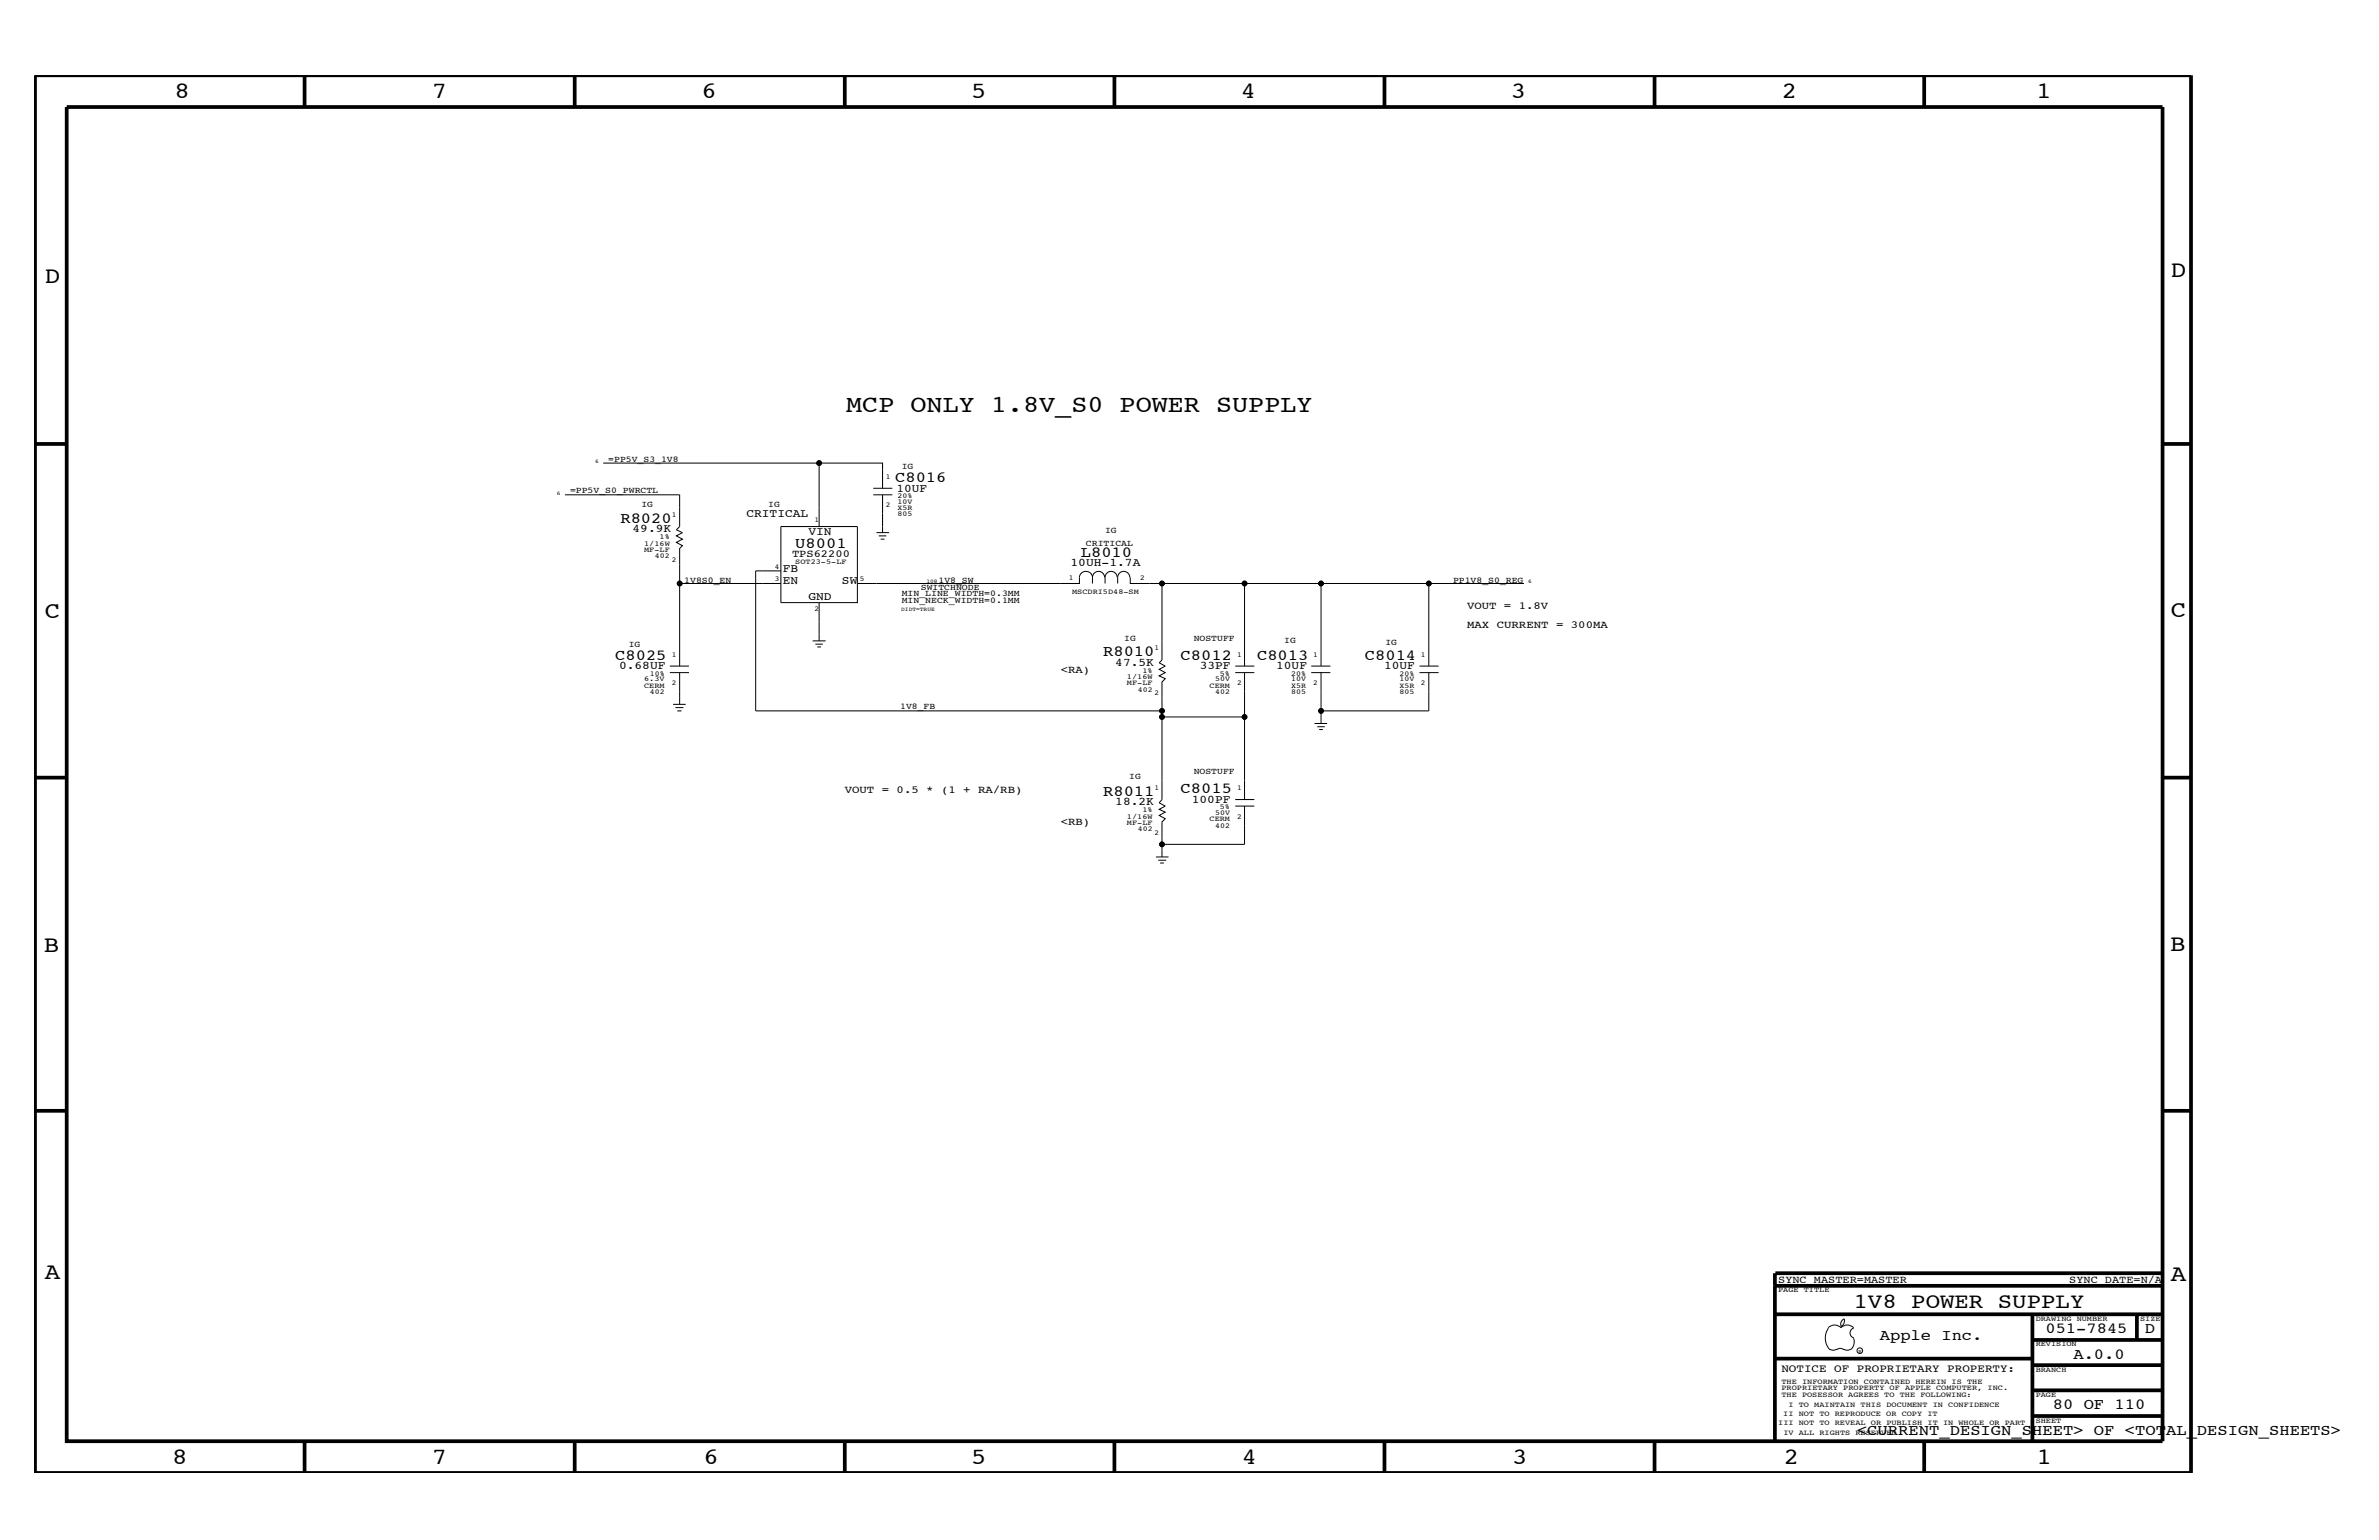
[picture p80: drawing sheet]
<svg xmlns="http://www.w3.org/2000/svg" width="432mm" height="279mm" viewBox="0 0 432 279" stroke-linecap="round" stroke-linejoin="round" font-family="sans-serif">
<defs><g id="words">
<text font-size="4.4" x="153.6" y="74.8">MCP ONLY 1.8V_S0 POWER SUPPLY</text>
<g font-size="4.2">
<text x="31.7" y="17.8">8</text>
<text x="78.4" y="17.8">7</text>
<text x="127.3" y="17.8">6</text>
<text x="176.3" y="17.8">5</text>
<text x="225.2" y="17.8">4</text>
<text x="274.2" y="17.8">3</text>
<text x="323.4" y="17.8">2</text>
<text x="369.6" y="17.8">1</text>
<text x="8.1" y="51.3">D</text>
<text x="394" y="50.3">D</text>
<text x="8.1" y="112.1">C</text>
<text x="394" y="111.9">C</text>
<text x="8" y="172.7">B</text>
<text x="393.9" y="172.5">B</text>
<text x="8.1" y="232">A</text>
<text x="394" y="232.4">A</text>
<text x="31.2" y="265.6">8</text>
<text x="78.4" y="265.6">7</text>
<text x="127.7" y="265.6">6</text>
<text x="176.3" y="265.6">5</text>
<text x="225.4" y="265.6">4</text>
<text x="274.5" y="265.6">3</text>
<text x="323.8" y="265.6">2</text>
<text x="369.7" y="265.6">1</text>
</g>
<text font-size="3.9" x="336.4" y="237.3">1V8 POWER SUPPLY</text>
<g font-size="2.8">
<text x="162.5" y="87.4">C8016</text>
<text x="112.6" y="94.9">R8020</text>
<text x="144.4" y="99.3">U8001</text>
<text x="196.2" y="101.1">L8010</text>
<text x="111.7" y="119.7">C8025</text>
<text x="200.2" y="119">R8010</text>
<text x="214.3" y="119.7">C8012</text>
<text x="228.2" y="119.7">C8013</text>
<text x="247.7" y="119.7">C8014</text>
<text x="214.3" y="144">C8015</text>
<text x="200.2" y="144.4">R8011</text>
<text x="341.2" y="243.1">Apple Inc.</text>
<text x="371.3" y="241.9">051-7845</text>
<text x="389.3" y="241.9">D</text>
<text x="376.3" y="246.5">A.0.0</text>
<text x="372.6" y="255.7">80 OF 110</text>
<text x="337.1" y="260.4">&lt;CURRENT_DESIGN_SHEET&gt; OF &lt;TOTAL_DESIGN_SHEETS&gt;</text>
</g>
<g font-size="2.1">
<text x="162.7" y="89.2">10UF</text>
<text x="135.5" y="93.8">CRITICAL</text>
<text x="114.8" y="96.5">49.9K</text>
<text x="146.7" y="97.1">VIN</text>
<text x="142.1" y="103.7">FB</text>
<text x="142.1" y="106">EN</text>
<text x="152.8" y="105.9">SW</text>
<text x="194.3" y="102.7">10UH-1.7A</text>
<text x="146.7" y="108.9">GND</text>
<text x="112.4" y="121.4">0.68UF</text>
<text x="202.4" y="120.8">47.5K</text>
<text x="217.8" y="121.4">33PF</text>
<text x="231.6" y="121.4">10UF</text>
<text x="251.2" y="121.4">10UF</text>
<text x="202.4" y="146.1">18.2K</text>
<text x="216.3" y="145.7">100PF</text>
</g>
<text font-size="2" x="323.3" y="248.9">NOTICE OF PROPRIETARY PROPERTY:</text>
<g font-size="1.9">
<text x="143.8" y="101">TPS62200</text>
<text x="266.3" y="114">MAX CURRENT = 300MA</text>
<text x="266.3" y="110.5">VOUT = 1.8V</text>
<text x="192.5" y="122">&lt;RA)</text>
<text x="153.3" y="144">VOUT = 0.5 * (1 + RA/RB)</text>
<text x="192.5" y="149.7">&lt;RB)</text>
<text x="322.7" y="232.7">SYNC_MASTER=MASTER</text>
<text x="375.6" y="232.7">SYNC_DATE=N/A</text>
</g>
<g font-size="1.6">
<text x="110.4" y="83.8">=PP5V_S3_1V8</text>
<text x="103.5" y="89.5">=PP5V_S0_PWRCTL</text>
<text x="163.7" y="85.1">IG</text>
<text x="116.4" y="92.1">IG</text>
<text x="139.4" y="92.1">IG</text>
<text x="197.1" y="99">CRITICAL</text>
<text x="200.6" y="96.6">IG</text>
<text x="124.2" y="105.7">1V8S0_EN</text>
<text x="167.1" y="107">SWITCHNODE</text>
<text x="170.3" y="105.7">1V8_SW</text>
<text x="263.7" y="105.7">PP1V8_S0_REG</text>
<text x="163.7" y="108.1">MIN_LINE_WIDTH=0.3MM</text>
<text x="163.7" y="109.3">MIN_NECK_WIDTH=0.1MM</text>
<text x="114.1" y="117.4">IG</text>
<text x="204" y="116.3">IG</text>
<text x="216.7" y="116.3">NOSTUFF</text>
<text x="233.1" y="116.6">IG</text>
<text x="251.5" y="117">IG</text>
<text x="163.4" y="128.7">1V8_FB</text>
<text x="205" y="141.4">IG</text>
<text x="216.7" y="140.5">NOSTUFF</text>
</g>
<g font-size="1.4">
<text x="160.8" y="86.9">1</text>
<text x="121.9" y="93.8">1</text>
<text x="147.8" y="94.7">1</text>
<text x="160.8" y="92.1">2</text>
<text x="162.9" y="90.3">20%</text>
<text x="162.9" y="92.5">X5R</text>
<text x="162.9" y="91.4">10V</text>
<text x="162.9" y="93.7">805</text>
<text x="116.9" y="100.1">MF-LF</text>
<text x="116.9" y="99">1/16W</text>
<text x="118.9" y="101.3">402</text>
<text x="119.7" y="97.8">1%</text>
<text x="121.9" y="101.9">2</text>
<text x="140.6" y="103.2">4</text>
<text x="140.6" y="105.4">3</text>
<text x="144.4" y="102.4">SOT23-5-LF</text>
<text x="156" y="105.4">5</text>
<text x="194" y="105.3">1</text>
<text x="194.6" y="107.7">MSCDRI5D48-SM</text>
<text x="206.9" y="105.3">2</text>
<text x="147.8" y="110.8">2</text>
<text x="121.9" y="119.2">1</text>
<text x="209.5" y="118">1</text>
<text x="224.5" y="119.2">1</text>
<text x="238.3" y="119.2">1</text>
<text x="257.9" y="119.2">1</text>
<text x="116.9" y="123.6">6.3V</text>
<text x="116.9" y="124.8">CERM</text>
<text x="117.9" y="125.9">402</text>
<text x="117.9" y="122.6">10%</text>
<text x="121.9" y="124.3">2</text>
<text x="204.6" y="123.1">1/16W</text>
<text x="204.6" y="124.3">MF-LF</text>
<text x="206.5" y="125.5">402</text>
<text x="207.3" y="122">1%</text>
<text x="219.5" y="124.8">CERM</text>
<text x="220.6" y="125.9">402</text>
<text x="220.6" y="123.6">50V</text>
<text x="221.4" y="122.6">5%</text>
<text x="224.5" y="124.3">2</text>
<text x="234.4" y="125.9">805</text>
<text x="234.4" y="123.6">10V</text>
<text x="234.4" y="122.6">20%</text>
<text x="234.4" y="124.8">X5R</text>
<text x="238.3" y="124.3">2</text>
<text x="254" y="125.9">805</text>
<text x="254" y="124.8">X5R</text>
<text x="254" y="123.6">10V</text>
<text x="254" y="122.6">20%</text>
<text x="257.9" y="124.3">2</text>
<text x="209.5" y="126.1">2</text>
<text x="209.5" y="143.4">1</text>
<text x="224.5" y="143.4">1</text>
<text x="204.6" y="148.5">1/16W</text>
<text x="204.6" y="149.7">MF-LF</text>
<text x="207.3" y="147.3">1%</text>
<text x="219.5" y="149">CERM</text>
<text x="220.6" y="147.9">50V</text>
<text x="221.4" y="146.8">5%</text>
<text x="224.5" y="148.5">2</text>
<text x="206.5" y="150.8">402</text>
<text x="209.5" y="151.4">2</text>
<text x="220.6" y="150.1">402</text>
<text x="322.7" y="234.4">PAGE TITLE</text>
<text x="369.5" y="239.6">DRAWING NUMBER</text>
<text x="388.5" y="239.6">SIZE</text>
<text x="369.5" y="244.2">REVISION</text>
<text x="323.3" y="251.1">THE INFORMATION CONTAINED HEREIN IS THE</text>
<text x="369.5" y="248.9">BRANCH</text>
<text x="323.3" y="253.4">THE POSESSOR AGREES TO THE FOLLOWING:</text>
<text x="323.3" y="252.3">PROPRIETARY PROPERTY OF APPLE COMPUTER, INC.</text>
<text x="323.7" y="256.9">II NOT TO REPRODUCE OR COPY IT</text>
<text x="324.6" y="255.2">I TO MAINTAIN THIS DOCUMENT IN CONFIDENCE</text>
<text x="369.5" y="253.4">PAGE</text>
<text x="322.7" y="258.6">III NOT TO REVEAL OR PUBLISH IT IN WHOLE OR PART</text>
<text x="323.7" y="260.4">IV ALL RIGHTS RESERVED</text>
<text x="369.5" y="258.1">SHEET</text>
</g>
<g font-size="1">
<text x="101.1" y="89.8">6</text>
<text x="108" y="84">6</text>
<text x="168.1" y="105.7">108</text>
<text x="277.4" y="105.9">6</text>
<text x="163.6" y="110.9">DIDT=TRUE</text>
</g>
<text font-size=".9" x="337.3" y="245.4">R</text>
</g></defs>
<g fill="none" stroke="#000" stroke-width=".18">
<path d="M102.5 89.8h20.9v5.7l-.6 .6 1.1 .5-1.1 .6 1.1 .6-1.1 .6 1.1 .6-.5 .5v6.4h18.3M109.5 84h39.2M141.7 95.5h13.9v13.8h-13.9zM158.5 89.8h3.5M158.5 88.6h3.5M159.1 96.6h2.3M159.5 97.2h1.4M159.9 97.8h.6M160.2 88.6v-4.6h-11.5v11.5M160.2 89.8v6.8M123.4 105.9v14.9M141.7 103.6h-4.5v25.4h73.7"/>
<path d="M147.5 116.3h2.4M148 116.9h1.4M148.3 117.4h.7M148.7 109.3v7M198.3 104.8a1.19 1.19 0 0 0-1.2-1.1 1.19 1.19 0 0 0-1.2 1.1v1.1h-40.3M198.3 104.8a1.1 1.1 0 0 1 1.1-1.1 1.1 1.1 0 0 1 1.1 1.1M198.3 104.8v1.1M202.8 104.8a1.1 1.1 0 0 0-1.1-1.1 1.1 1.1 0 0 0-1.1 1.1v1.1M205.1 104.8a1.1 1.1 0 0 0-1.1-1.1 1.1 1.1 0 0 0-1.1 1.1v1.1M205.1 104.8v1.1h5.8v13.8l-.5 .6 1.1 .5-1.1 .6 1.1 .6-1.1 .6 1.1 .5-.6 .6v21.4l-.5 .6 1.1 .5-1.1 .6 1.1 .5-1.1 .6 1.1 .6-.6 .6v6.4M210.9 105.9h15v14.9M225.9 105.9h13.9v14.9"/>
<path d="M239.8 105.9h19.5v14.9M259.3 105.9h17.3M121.6 122h3.5M121.6 120.8h3.5M122.2 127.8h2.3M122.6 128.4h1.4M122.9 129h.8M123.4 122v5.8M224.2 122h3.5M224.2 120.8h3.5M225.9 122v8.1h-15M225.9 130.1v15"/>
<path d="M238 122h3.5M238 120.8h3.5M238.6 131.3h2.3M239.1 131.9h1.4M239.4 132.4h.7M239.8 122v7M257.6 122h3.5M257.6 120.8h3.5M259.3 122v7h-19.5v2.3M209.8 155.5h2.3M210.2 156.1h1.5M210.6 156.6h.6"/>
<path d="M224.2 146.2h3.5M224.2 145.1h3.5M225.9 146.2v7h-15M334.7 239.3l.1 .3a1.19 1.19 0 0 1-.6 1.1M334.8 239.3a1.02 1.02 0 0 0-.6 1.3M331.8 240.9a1.61 1.61 0 0 1 2.4 0M331.9 241a3.1 3.1 0 0 0 .2 3.9M332.1 244.8l.6 .2 .7-.2M333.4 244.9l.6-.3 .7 .3M334.1 240.9a1.61 1.61 0 0 1 2.3 0M334.6 244.8l.7 .2 .6-.2M336.4 242.8l.2 .6a1.95 1.95 0 0 1-.6 1.4"/>
<path d="M336.5 240.9a.93 .93 0 0 0-.7 .9 .93 .93 0 0 0 .7 .9"/>
<circle cx="148.7" cy="84" r=".42"/>
<circle cx="123.4" cy="105.9" r=".42"/>
<circle cx="210.9" cy="105.9" r=".42"/>
<circle cx="225.9" cy="105.9" r=".42"/>
<circle cx="239.8" cy="105.9" r=".42"/>
<circle cx="259.3" cy="105.9" r=".42"/>
<circle cx="210.9" cy="130.1" r=".42"/>
<circle cx="210.9" cy="129" r=".42"/>
<circle cx="225.9" cy="130.1" r=".42"/>
<circle cx="239.8" cy="129" r=".42"/>
<circle cx="210.9" cy="153.2" r=".42"/>
<circle cx="337.6" cy="245.1" r=".51"/>
</g>
<g fill="none" stroke="#000" stroke-width=".68" stroke-linecap="butt">
<path d="M6.4 13.7h391.3v253.5h-391.3zM12.1 19.4h380.4v242.1h-380.4zM55.3 13.7v5.7M104.3 13.7v5.7M153.3 13.7v5.7M202.3 13.7v5.7M251.3 13.7v5.7M300.3 13.7v5.7M349.3 13.7v5.7M6.4 80.5h5.7M392.5 80.5h5.2M6.4 141.1h5.7"/>
<path d="M392.5 141.1h5.2M6.4 201.5h5.7M392.5 201.5h5.2M322.2 231v30.5M322.2 233.3h70.3M322.2 238.4h70.3M322.2 231h70.3M368.9 238.4v23.1M387.9 238.4v4.7M322.2 246.5h46.7M368.9 256.9h23.6M368.9 252.3h23.6"/>
<path d="M368.9 247.7h23.6M368.9 243.1h23.6M55.3 261.5v5.7M104.3 261.5v5.7M153.3 261.5v5.7M202.3 261.7v5.5M251.3 261.5v5.7M300.3 261.5v5.7M349.3 261.5v5.7"/>
</g>
<g fill="#000">
<circle cx="148.7" cy="84" r=".42"/>
<circle cx="123.4" cy="105.9" r=".42"/>
<circle cx="210.9" cy="105.9" r=".42"/>
<circle cx="225.9" cy="105.9" r=".42"/>
<circle cx="239.8" cy="105.9" r=".42"/>
<circle cx="259.3" cy="105.9" r=".42"/>
<circle cx="210.9" cy="130.1" r=".42"/>
<circle cx="210.9" cy="129" r=".42"/>
<circle cx="225.9" cy="130.1" r=".42"/>
<circle cx="239.8" cy="129" r=".42"/>
<circle cx="210.9" cy="153.2" r=".42"/>
</g>
<use href="#words"/>
</svg>
